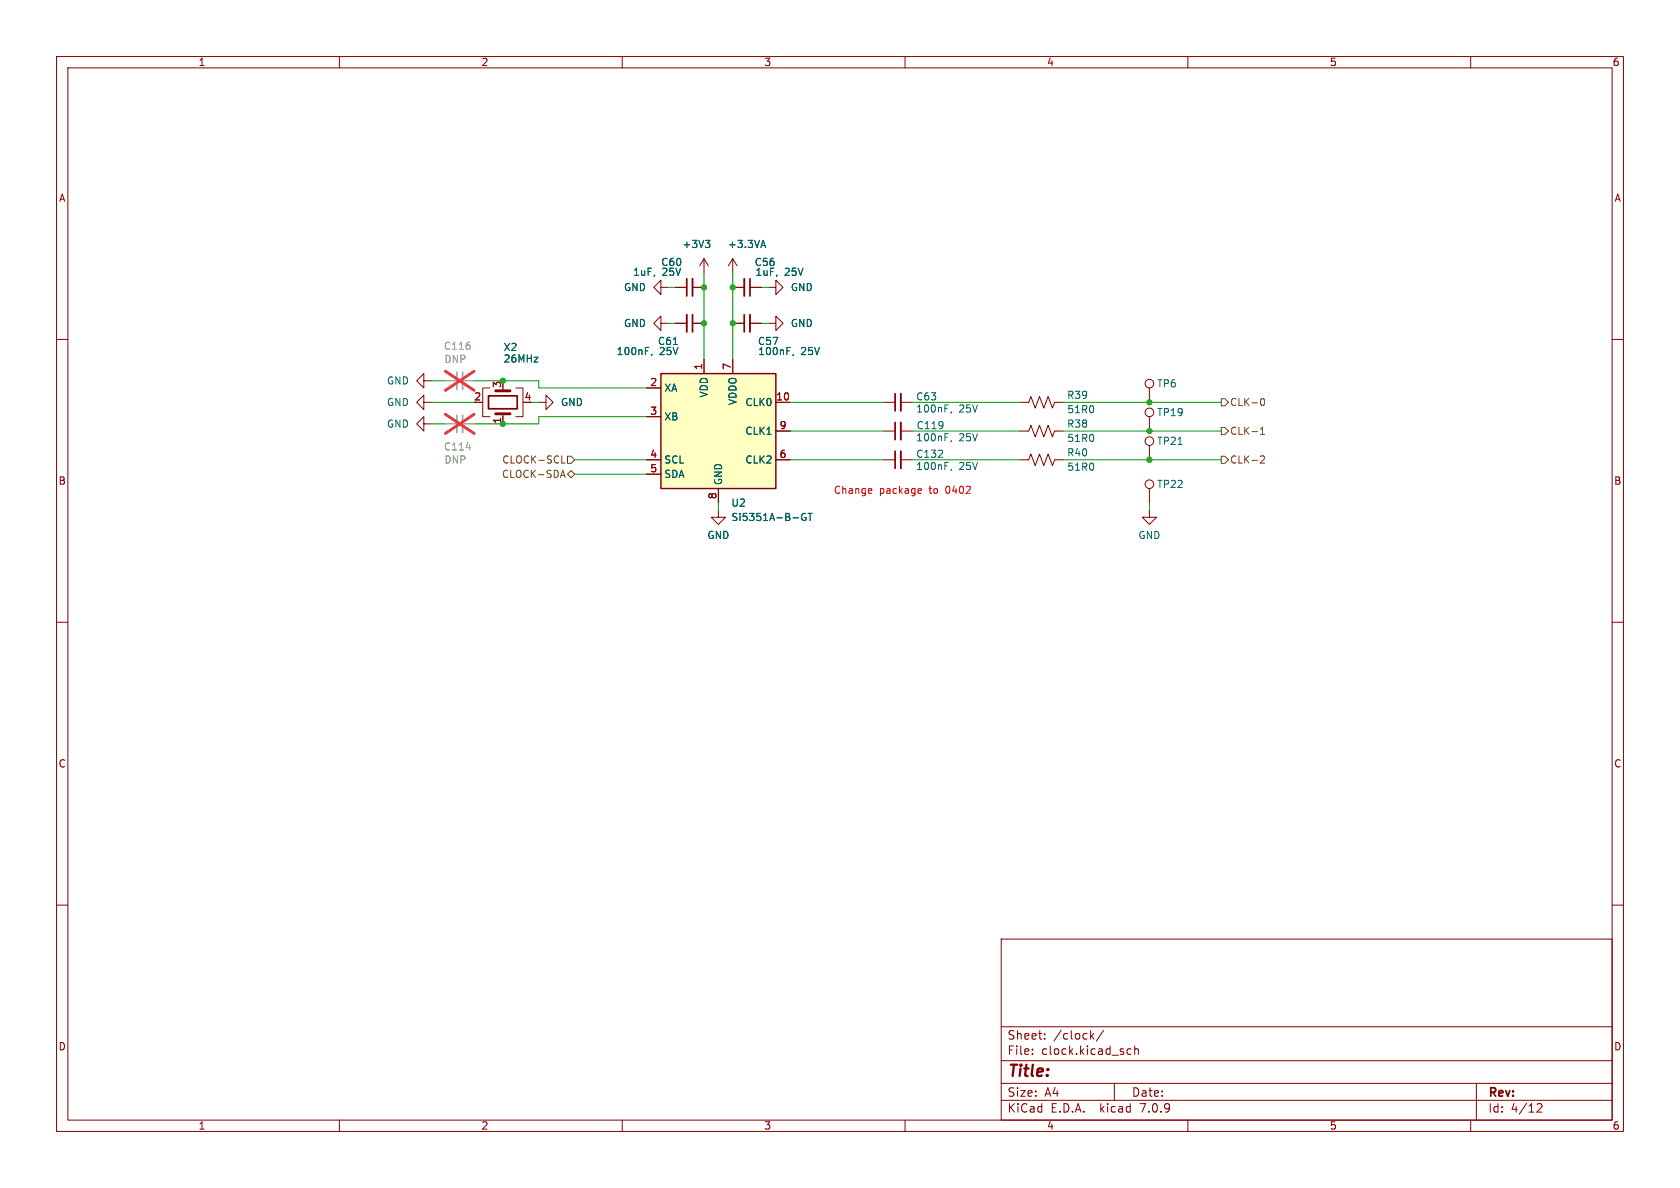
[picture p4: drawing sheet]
<svg xmlns="http://www.w3.org/2000/svg" width="297mm" height="210mm" viewBox="0 0 297 210" stroke-linecap="round" stroke-linejoin="round" font-family="sans-serif">
<defs><g id="words">
<text font-size="2.8" fill="#840000" x="178" y="190.9">Title:</text>
<g font-size="2.1" fill="#840000">
<text x="178" y="184">Sheet:</text>
<text x="186.2" y="184">/clock/</text>
<text x="178" y="186.7">File:</text>
<text x="184.1" y="186.7">clock.kicad_sch</text>
<text x="178" y="196.9">KiCad</text>
<text x="178" y="194.1">Size:</text>
<text x="184.7" y="194.1">A4</text>
<text x="185.7" y="196.9">E.D.A.</text>
<text x="194.6" y="196.9">kicad</text>
<text x="200" y="194.1">Date:</text>
<text x="201.8" y="196.9">7.0.9</text>
<text x="263" y="194.3">Rev:</text>
<text x="263" y="196.9">Id:</text>
<text x="267.1" y="196.9">4/12</text>
</g>
<g font-size="1.8" fill="#840000">
<text x="35" y="11.9">1</text>
<text x="85" y="11.9">2</text>
<text x="135" y="11.9">3</text>
<text x="185" y="11.9">4</text>
<text x="235" y="11.9">5</text>
<text x="285" y="11.9">6</text>
<text x="10.3" y="35.9">A</text>
<text x="285.3" y="35.9">A</text>
<text x="10.3" y="85.9">B</text>
<text x="285.3" y="85.9">B</text>
<text x="10.3" y="135.9">C</text>
<text x="285.3" y="135.9">C</text>
<text x="10.3" y="185.9">D</text>
<text x="285.3" y="185.9">D</text>
<text x="35" y="199.9">1</text>
<text x="85" y="199.9">2</text>
<text x="135" y="199.9">3</text>
<text x="185" y="199.9">4</text>
<text x="235" y="199.9">5</text>
<text x="285" y="199.9">6</text>
</g>
<g font-size="1.8" fill="#006464">
<text x="116.8" y="47.2">C60</text>
<text x="120.5" y="44">+3V3</text>
<text x="128.6" y="44">+3.3VA</text>
<text x="133.3" y="47.2">C56</text>
<text x="110.2" y="51.7">GND</text>
<text x="111.8" y="49">1uF,</text>
<text x="117" y="49">25V</text>
<text x="133.5" y="49">1uF,</text>
<text x="138.7" y="49">25V</text>
<text x="139.7" y="51.7">GND</text>
<text x="110.2" y="58">GND</text>
<text x="139.7" y="58">GND</text>
<text x="88.9" y="62.2">X2</text>
<text x="88.9" y="64.3">26MHz</text>
<text x="108.9" y="63">100nF,</text>
<text x="116.2" y="61.2">C61</text>
<text x="116.6" y="63">25V</text>
<text x="133.9" y="61.2">C57</text>
<text x="133.9" y="63">100nF,</text>
<text x="141.6" y="63">25V</text>
<text x="68.3" y="72">GND</text>
<text x="68.3" y="68.2">GND</text>
<text x="99.1" y="72">GND</text>
<text x="117.3" y="69.4">XA</text>
<text x="125.3" y="70.4" transform="rotate(-90 125.3 70.4)">VDD</text>
<text x="130.4" y="71.7" transform="rotate(-90 130.4 71.7)">VDDO</text>
<text x="131.7" y="72">CLK0</text>
<text x="161.9" y="71">C63</text>
<text x="188.6" y="70.7">R39</text>
<text x="204.5" y="68.7">TP6</text>
<text x="68.3" y="75.8">GND</text>
<text x="117.3" y="74.5">XB</text>
<text x="131.7" y="77.1">CLK1</text>
<text x="161.9" y="73.1">100nF,</text>
<text x="161.9" y="76.1">C119</text>
<text x="169.5" y="73.1">25V</text>
<text x="188.6" y="75.8">R38</text>
<text x="188.6" y="73.3">51R0</text>
<text x="204.5" y="73.8">TP19</text>
<text x="117.3" y="82.1">SCL</text>
<text x="131.7" y="82.1">CLK2</text>
<text x="161.9" y="78.2">100nF,</text>
<text x="161.9" y="83.3">100nF,</text>
<text x="161.9" y="81.1">C132</text>
<text x="169.5" y="78.2">25V</text>
<text x="169.5" y="83.3">25V</text>
<text x="188.6" y="80.9">R40</text>
<text x="188.6" y="78.3">51R0</text>
<text x="188.6" y="83.4">51R0</text>
<text x="204.5" y="78.8">TP21</text>
<text x="117.3" y="84.7">SDA</text>
<text x="127.9" y="85.9" transform="rotate(-90 127.9 85.9)">GND</text>
<text x="129.2" y="89.8">U2</text>
<text x="204.5" y="86.5">TP22</text>
<text x="125" y="95.5">GND</text>
<text x="129.2" y="92.3">Si5351A-B-GT</text>
<text x="201.2" y="95.5">GND</text>
</g>
<g font-size="1.8" fill="#989898">
<text x="78.4" y="62.1">C116</text>
<text x="78.5" y="64.4">DNP</text>
<text x="78.4" y="79.8">C114</text>
<text x="78.5" y="82.1">DNP</text>
</g>
<g font-size="1.8" fill="#a90000">
<text x="124.2" y="65.5" transform="rotate(-90 124.2 65.5)">1</text>
<text x="129.3" y="65.5" transform="rotate(-90 129.3 65.5)">7</text>
<text x="83.7" y="70.9">2</text>
<text x="88.6" y="68.7" transform="rotate(-90 88.6 68.7)">3</text>
<text x="92.6" y="70.9">4</text>
<text x="114.9" y="68.3">2</text>
<text x="137.1" y="70.9">10</text>
<text x="88.6" y="75" transform="rotate(-90 88.6 75)">1</text>
<text x="114.9" y="73.4">3</text>
<text x="137.7" y="75.9">9</text>
<text x="114.9" y="81">4</text>
<text x="114.9" y="83.6">5</text>
<text x="137.7" y="81">6</text>
<text x="126.7" y="88.3" transform="rotate(-90 126.7 88.3)">8</text>
</g>
<g font-size="1.8" fill="#725600">
<text x="217.4" y="72">CLK-0</text>
<text x="217.4" y="77.1">CLK-1</text>
<text x="88.7" y="82.1">CLOCK-SCL</text>
<text x="217.4" y="82.1">CLK-2</text>
<text x="88.6" y="84.7">CLOCK-SDA</text>
</g>
<g font-size="1.8" fill="#f00">
<text x="147.3" y="87.4">Change</text>
<text x="155.4" y="87.4">package</text>
<text x="164.4" y="87.4">to</text>
<text x="167.5" y="87.4">0402</text>
</g>
</g></defs>
<g fill="none" stroke="#840000" stroke-width=".18">
<path d="M10 10h277v190h-277zM12 12h273v186h-273zM60 10v2M110 10v2M160 10v2M210 10v2M260 10v2M10 60h2M116.8 57.2v1.2l-1.2-1.2 1.2-1.3v1.3h1.3M116.8 50.8v1.3l-1.2-1.3 1.2-1.3v1.3h1.3M119.4 57.2h2M119.4 50.8h2"/>
<path d="M122.4 57.2h2.1M122.4 50.8h2.1M124.5 45.7v2.6M124.5 45.7l-.8 1.3M124.5 45.7l.7 1.3M129.5 57.2h2.1M129.5 45.7v2.6M129.5 50.8h2.1M129.5 45.7l-.7 1.3M129.5 45.7l.8 1.3M132.6 57.2h2M132.6 50.8h2"/>
<path d="M135.9 57.2h1.3v-1.3l1.2 1.3-1.2 1.2v-1.2M135.9 50.8h1.3v-1.3l1.2 1.3-1.2 1.3v-1.3M285 60h2M74.9 74.9v-1.2l-1.2 1.2 1.2 1.3v-1.3h1.3M74.9 71.1v-1.2l-1.2 1.2 1.2 1.3v-1.3h1.3M74.9 67.3v-1.3l-1.2 1.3 1.2 1.3v-1.3h1.3M85.1 71.1h.2M86.6 68.6h-1.3v5.1h1.3M88.9 73.2v1.7M91.2 68.6h1.3v5.1h-1.3M95.2 71.1h1.3v-1.2l1.3 1.2-1.3 1.3v-1.3M114.3 68.6h2.5"/>
<path d="M114.3 73.7h2.5M124.5 63.5v2.5M129.5 63.5v2.5M137.2 76.2h2.5M137.2 71.1h2.5M156.2 76.2h2M156.2 71.1h2M159.3 76.2h2M159.3 71.1h2M180.3 76.2h1.6l.3-1 .8 2 .8-2 .7 2 .8-2 .8 2 .3-1h1.6M180.3 71.1h1.6l.3-1 .8 2 .8-2 .7 2 .8-2 .8 2 .3-1h1.6M203.2 68.6v2.5"/>
<path d="M203.2 73.7v2.5M203.2 78.7v2.6M114.3 81.3h2.5M114.3 83.8h2.5M127 90.2v1.2h1.3l-1.3 1.3-1.3-1.3h1.3M127 86.4v2.5M137.2 81.3h2.5M156.2 81.3h2M159.3 81.3h2M180.3 81.3h1.6l.3-1 .8 2 .8-2 .7 2 .8-2 .8 2 .3-1h1.6M203.2 90.2v1.2h1.3l-1.3 1.3-1.3-1.3h1.3M203.2 86.4v2.5"/>
<path d="M10 110h2M285 110h2M10 160h2M285 160h2M177 166h108v32h-108zM60 198v2M110 198v2M160 198v2M177 194.5h108M177 191.5h108M177 187.5h108M177 181.5h108"/>
<path d="M182.5 186.3v.1M182.5 185.5v.1M184.7 183.6v.1M184.7 182.8v.1M193 183.1l.4 .6M193.4 182.7l-.6 .6M195.1 182.1l-1.3 2M197 191.5v3M199.2 186.1l.3 .3 .5-.1M200 185.5l-.5-.1-.3 .3M200.6 185.5l.2-.1 .4 .1v.9M200.6 184.9v1.5"/>
<path d="M210 198v2M260 198v2M261 191.5v6.5M271.7 195.2l.6-.1 .2 .1 .1 .3-.9 1.1h.9"/>
<circle cx="203.2" cy="67.8" r=".76"/>
<circle cx="203.2" cy="72.9" r=".76"/>
<circle cx="203.2" cy="78" r=".76"/>
<circle cx="203.2" cy="85.6" r=".76"/>
</g>
<path d="M121.4 55.6v3.1M122.4 49.3v3M131.6 49.3v3M132.6 55.6v3.1M159.3 69.6v3M159.3 74.7v3M159.3 79.8v3" fill="none" stroke="#840000" stroke-width=".33"/>
<path d="M121.4 49.3v3M122.4 55.6v3.1M131.6 55.6v3.1M132.6 49.3v3M86.4 70h5v2.3h-5zM158.2 69.6v3M158.2 74.7v3M158.2 79.8v3" fill="none" stroke="#840000" stroke-width=".3"/>
<g fill="none" stroke="#006464" stroke-width=".18">
<path d="M124.7 42.5h.8l-.4 .5M125.2 43l.3 .2v.3l-.3 .3M134.6 43.4h.6M134.9 42.5l.4 1.3M115.3 62.6l-.2 .3M119 60.9h.8M140.3 62.6l-.2 .3M168.2 72.8l-.1 .2M168.2 77.9l-.1 .2M208.3 78.6h.7M142.4 90.8a.59 .59 0 0 0-.7 .6 .59 .59 0 0 0 .7 .6l.1-.5h-.3M142.9 90.7h.7"/>
<path d="M143.2 90.7v1.3M168.2 82.9l-.1 .3"/>
</g>
<path d="M116.8 66h20.4v20.4h-20.4z" fill="#ffffc2" stroke="#ffffc2" stroke-width=".18"/>
<path d="M116.8 66h20.4v20.4h-20.4z" fill="none" stroke="#840000" stroke-width=".25"/>
<path d="M87.6 73.2h2.6M87.6 69.1h2.6" fill="none" stroke="#840000" stroke-width=".51"/>
<path d="M81.8 65.8v3M81.8 73.4v3.1" fill="none" stroke="#a1a1a1" stroke-width=".33"/>
<path d="M80.8 65.8v3M80.8 73.4v3.1" fill="none" stroke="#a1a1a1" stroke-width=".3"/>
<path d="M78.7 67.3h2.1M78.7 74.9h2.1M81.8 67.3h2M81.8 74.9h2" fill="none" stroke="#a1a1a1" stroke-width=".18"/>
<path d="M78.7 65.6l5.1 3.4M78.7 73.2l5.1 3.4M83.8 65.6l-5.1 3.4M83.8 73.2l-5.1 3.4" fill="none" stroke="#eb3a3d" stroke-width=".46"/>
<path d="M82.4 79.1h.8" fill="none" stroke="#989898" stroke-width=".18"/>
<path d="M215.9 70.5h.6l.7 .6-.7 .7h-.6zM215.9 75.6h.6l.7 .6-.7 .6h-.6zM222.8 76.8h.8M222.8 75.9l.4-.4v1.3M222.9 70.7l.2-.3a.68 .68 0 0 1 .5 .7 .68 .68 0 0 1-.5 .6l-.2-.2M99.2 84h.6M99.3 81.9h.6M99.5 83.1l.4 1.3M100.3 83.8l.7-.6 .6 .6-.6 .7zM100.3 80.6h.7l.6 .7-.6 .6h-.7zM215.9 80.6h.6l.7 .7-.7 .6h-.6zM222.9 80.7l.4-.1 .3 .4-.8 .9h.8" fill="none" stroke="#725600" stroke-width=".18"/>
<path d="M154 86.4l.1 .3-.6 .1M154.1 87.2h-.1M162.5 86.4h.3l.1 .3-.6 .1M162.8 87.2h-.3" fill="none" stroke="#f00" stroke-width=".18"/>
<g fill="none" stroke="#009600" stroke-width=".18">
<path d="M118.1 50.8h1.3M118.1 57.2h1.3M124.5 48.3v15.2M129.5 48.3v15.2M134.6 50.8h1.3M134.6 57.2h1.3M76.2 71.1h7.6M76.2 67.3h2.5M76.2 74.9h2.5M83.8 67.3h11.4v1.3h19.1M94 71.1h1.2M114.3 73.7h-19.1v1.2h-11.4"/>
<path d="M139.7 71.1h16.5M139.7 76.2h16.5M161.3 71.1h19M161.3 76.2h19M188 71.1h27.9M188 76.2h27.9M101.6 81.3h12.7M101.6 83.8h12.7M127 88.9v1.3M139.7 81.3h16.5M161.3 81.3h19M188 81.3h27.9"/>
<path d="M203.2 88.9v1.3"/>
</g>
<g fill="#009600" stroke="#009600" stroke-width=".18">
<circle cx="124.5" cy="57.2" r=".46"/>
<circle cx="129.5" cy="50.8" r=".46"/>
<circle cx="124.5" cy="50.8" r=".46"/>
<circle cx="129.5" cy="57.2" r=".46"/>
<circle cx="203.2" cy="76.2" r=".46"/>
<circle cx="203.2" cy="81.3" r=".46"/>
<circle cx="203.2" cy="71.1" r=".46"/>
<circle cx="88.9" cy="74.9" r=".46"/>
<circle cx="88.9" cy="67.3" r=".46"/>
</g>
<use href="#words"/>
</svg>
